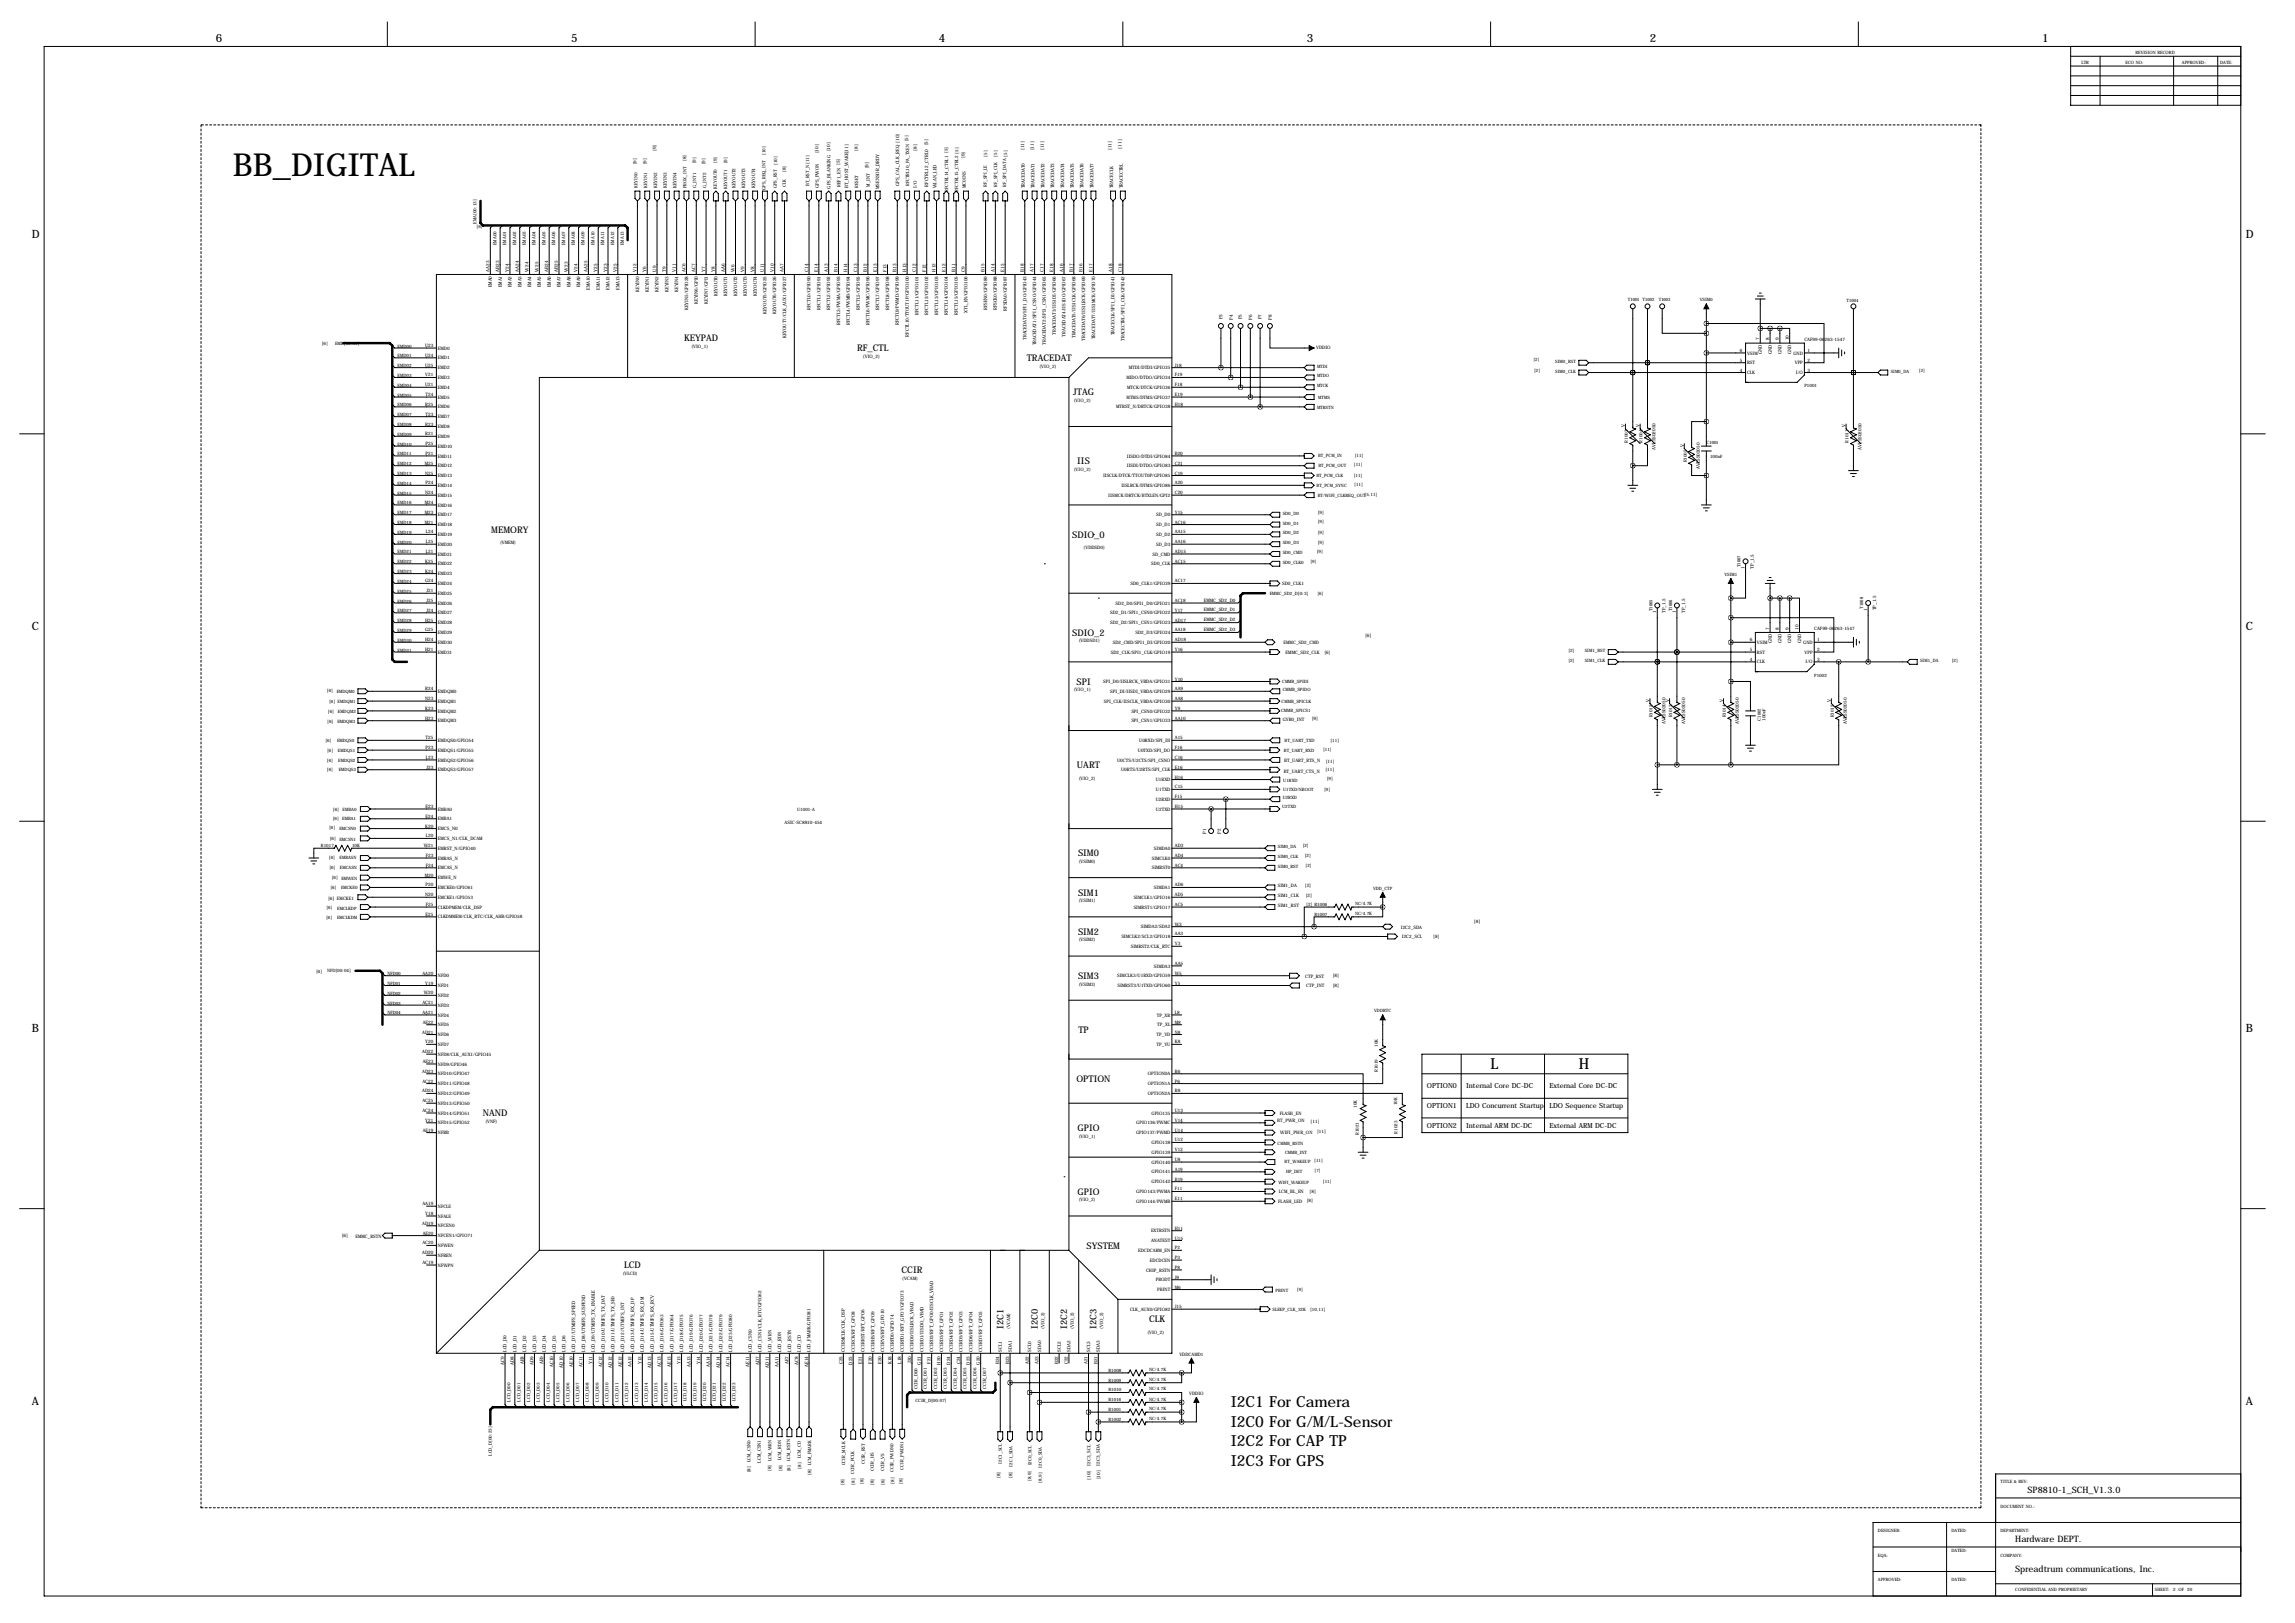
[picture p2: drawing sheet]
<svg xmlns="http://www.w3.org/2000/svg" width="1189mm" height="841mm" viewBox="0 0 1189 841" stroke-linecap="round" stroke-linejoin="round" font-family="sans-serif">
<defs><g id="words">
<text font-size="16.5" x="121" y="91">BB_DIGITAL</text>
<g font-size="7.9">
<text x="772" y="554">L</text>
<text x="818" y="554">H</text>
<text x="638" y="729">I2C1 For Camera</text>
<text x="638" y="739">I2C0 For G/M/L-Sensor</text>
<text x="638" y="749">I2C2 For CAP TP</text>
<text x="638" y="759">I2C3 For GPS</text>
</g>
<g font-size="5.9">
<text x="112" y="22">6</text>
<text x="296" y="22">5</text>
<text x="486" y="22">4</text>
<text x="677" y="22">3</text>
<text x="855" y="22">2</text>
<text x="1058" y="22">1</text>
<text x="17" y="123">D</text>
<text x="1163" y="123">D</text>
<text x="17" y="326">C</text>
<text x="1163" y="326">C</text>
<text x="17" y="535">B</text>
<text x="1163" y="535">B</text>
<text x="17" y="728">A</text>
<text x="1163" y="728">A</text>
</g>
<g font-size="4.7">
<text x="354" y="177">KEYPAD</text>
<text x="444" y="182">RF_CTL</text>
<text x="532" y="187">TRACEDAT</text>
<text x="556" y="205">JTAG</text>
<text x="558" y="240">IIS</text>
<text x="255" y="276">MEMORY</text>
<text x="555" y="278">SDIO_0</text>
<text x="555" y="329">SDIO_2</text>
<text x="558" y="355">SPI</text>
<text x="558" y="398">UART</text>
<text x="558" y="444">SIM0</text>
<text x="558" y="464">SIM1</text>
<text x="558" y="484">SIM2</text>
<text x="558" y="507">SIM3</text>
<text x="559" y="535">TP</text>
<text x="558" y="560">OPTION</text>
<text x="250" y="578">NAND</text>
<text x="558" y="586">GPIO</text>
<text x="558" y="619">GPIO</text>
<text x="563" y="647">SYSTEM</text>
<text x="323" y="657">LCD</text>
<text x="467" y="659">CCIR</text>
<text x="520" y="688" transform="rotate(-90 520 688)">I2C1</text>
<text x="538" y="688" transform="rotate(-90 538 688)">I2C0</text>
<text x="553" y="688" transform="rotate(-90 553 688)">I2C2</text>
<text x="568" y="688" transform="rotate(-90 568 688)">I2C3</text>
<text x="595" y="685">CLK</text>
</g>
<g font-size="4.6">
<text x="1050" y="773">SP8810-1_SCH_V1.3.0</text>
<text x="1044" y="799">Hardware DEPT.</text>
<text x="1044" y="814">Spreadtrum communications, Inc.</text>
</g>
<g font-size="3.6">
<text x="739" y="564">OPTION0</text>
<text x="759" y="564">Internal Core DC-DC</text>
<text x="803" y="564">External Core DC-DC</text>
<text x="739" y="574">OPTION1</text>
<text x="759" y="574">LDO Concurrent Startup</text>
<text x="803" y="574">LDO Sequence Startup</text>
<text x="739" y="584">OPTION2</text>
<text x="759" y="584">Internal ARM DC-DC</text>
<text x="803" y="584">External ARM DC-DC</text>
</g>
<g font-size="2.4">
<text x="481" y="75" transform="rotate(-90 481 75)">[5]</text>
<text x="530" y="78" transform="rotate(-90 530 78)">[11]</text>
<text x="536" y="78" transform="rotate(-90 536 78)">[11]</text>
<text x="541" y="78" transform="rotate(-90 541 78)">[11]</text>
<text x="576" y="78" transform="rotate(-90 576 78)">[11]</text>
<text x="581" y="77" transform="rotate(-90 581 77)">[11]</text>
<text x="340" y="78" transform="rotate(-90 340 78)">[9]</text>
<text x="424" y="79" transform="rotate(-90 424 79)">[10]</text>
<text x="430" y="78" transform="rotate(-90 430 78)">[10]</text>
<text x="475" y="78" transform="rotate(-90 475 78)">[8]</text>
<text x="500" y="82" transform="rotate(-90 500 82)">[9]</text>
<text x="450" y="87" transform="rotate(-90 450 87)">[9]</text>
<text x="340" y="97" transform="rotate(-90 340 97)">KEYIN2</text>
<text x="345" y="97" transform="rotate(-90 345 97)">KEYIN3</text>
<text x="351" y="97" transform="rotate(-90 351 97)">KEYIN4</text>
<text x="381" y="97" transform="rotate(-90 381 97)">KEYOUT2</text>
<text x="386" y="97" transform="rotate(-90 386 97)">KEYOUT3</text>
<text x="391" y="97" transform="rotate(-90 391 97)">KEYOUT4</text>
<text x="424" y="97" transform="rotate(-90 424 97)">GPS_PWON</text>
<text x="430" y="98" transform="rotate(-90 430 98)">GPS_BLANKING</text>
<text x="435" y="97" transform="rotate(-90 435 97)">REF1_EN [5]</text>
<text x="439" y="97" transform="rotate(-90 439 97)">BT_HOST_WAKE[11]</text>
<text x="451" y="97" transform="rotate(-90 451 97)">M_INT</text>
<text x="455" y="98" transform="rotate(-90 455 98)">MSENSOR_DRDY</text>
<text x="466" y="96" transform="rotate(-90 466 96)">GPS_CAL_CLK_REQ [10]</text>
<text x="475" y="97" transform="rotate(-90 475 97)">I/O</text>
<text x="481" y="97" transform="rotate(-90 481 97)">RFCTRL12_CTRL0</text>
<text x="485" y="97" transform="rotate(-90 485 97)">WLAN_LED</text>
<text x="500" y="97" transform="rotate(-90 500 97)">MC0INS</text>
<text x="531" y="97" transform="rotate(-90 531 97)">TRACEDAT0</text>
<text x="536" y="97" transform="rotate(-90 536 97)">TRACEDAT1</text>
<text x="541" y="97" transform="rotate(-90 541 97)">TRACEDAT2</text>
<text x="546" y="97" transform="rotate(-90 546 97)">TRACEDAT3</text>
<text x="551" y="97" transform="rotate(-90 551 97)">TRACEDAT4</text>
<text x="556" y="97" transform="rotate(-90 556 97)">TRACEDAT5</text>
<text x="561" y="97" transform="rotate(-90 561 97)">TRACEDAT6</text>
<text x="566" y="97" transform="rotate(-90 566 97)">TRACEDAT7</text>
<text x="577" y="97" transform="rotate(-90 577 97)">TRACECLK</text>
<text x="582" y="97" transform="rotate(-90 582 97)">TRACECTRL</text>
<text x="253" y="141" transform="rotate(-90 253 141)">AA23</text>
<text x="259" y="141" transform="rotate(-90 259 141)">AB23</text>
<text x="264" y="141" transform="rotate(-90 264 141)">Y24</text>
<text x="269" y="141" transform="rotate(-90 269 141)">AA24</text>
<text x="274" y="141" transform="rotate(-90 274 141)">W24</text>
<text x="279" y="141" transform="rotate(-90 279 141)">W25</text>
<text x="284" y="141" transform="rotate(-90 284 141)">AB24</text>
<text x="289" y="141" transform="rotate(-90 289 141)">AB25</text>
<text x="294" y="141" transform="rotate(-90 294 141)">W23</text>
<text x="299" y="141" transform="rotate(-90 299 141)">V24</text>
<text x="304" y="141" transform="rotate(-90 304 141)">AA25</text>
<text x="309" y="141" transform="rotate(-90 309 141)">Y25</text>
<text x="314" y="141" transform="rotate(-90 314 141)">Y23</text>
<text x="320" y="141" transform="rotate(-90 320 141)">V25</text>
<text x="330" y="141" transform="rotate(-90 330 141)">V12</text>
<text x="335" y="141" transform="rotate(-90 335 141)">Y6</text>
<text x="340" y="141" transform="rotate(-90 340 141)">U9</text>
<text x="345" y="141" transform="rotate(-90 345 141)">T9</text>
<text x="350" y="141" transform="rotate(-90 350 141)">V11</text>
<text x="355" y="141" transform="rotate(-90 355 141)">AC6</text>
<text x="360" y="141" transform="rotate(-90 360 141)">AC7</text>
<text x="365" y="141" transform="rotate(-90 365 141)">Y7</text>
<text x="370" y="141" transform="rotate(-90 370 141)">Y8</text>
<text x="375" y="141" transform="rotate(-90 375 141)">AA6</text>
<text x="380" y="141" transform="rotate(-90 380 141)">W6</text>
<text x="386" y="141" transform="rotate(-90 386 141)">V9</text>
<text x="391" y="141" transform="rotate(-90 391 141)">V8</text>
<text x="396" y="141" transform="rotate(-90 396 141)">U11</text>
<text x="401" y="141" transform="rotate(-90 401 141)">V10</text>
<text x="406" y="141" transform="rotate(-90 406 141)">AA7</text>
<text x="419" y="141" transform="rotate(-90 419 141)">C14</text>
<text x="424" y="141" transform="rotate(-90 424 141)">E14</text>
<text x="429" y="141" transform="rotate(-90 429 141)">A13</text>
<text x="434" y="141" transform="rotate(-90 434 141)">B14</text>
<text x="439" y="141" transform="rotate(-90 439 141)">H14</text>
<text x="444" y="141" transform="rotate(-90 444 141)">C13</text>
<text x="449" y="141" transform="rotate(-90 449 141)">B12</text>
<text x="454" y="141" transform="rotate(-90 454 141)">E13</text>
<text x="459" y="141" transform="rotate(-90 459 141)">F13</text>
<text x="464" y="141" transform="rotate(-90 464 141)">B13</text>
<text x="469" y="141" transform="rotate(-90 469 141)">H13</text>
<text x="474" y="141" transform="rotate(-90 474 141)">C12</text>
<text x="480" y="141" transform="rotate(-90 480 141)">F12</text>
<text x="485" y="141" transform="rotate(-90 485 141)">H12</text>
<text x="490" y="141" transform="rotate(-90 490 141)">E12</text>
<text x="495" y="141" transform="rotate(-90 495 141)">B11</text>
<text x="500" y="141" transform="rotate(-90 500 141)">C9</text>
<text x="510" y="141" transform="rotate(-90 510 141)">B15</text>
<text x="515" y="141" transform="rotate(-90 515 141)">A14</text>
<text x="520" y="141" transform="rotate(-90 520 141)">E15</text>
<text x="530" y="141" transform="rotate(-90 530 141)">B18</text>
<text x="535" y="141" transform="rotate(-90 535 141)">A17</text>
<text x="541" y="141" transform="rotate(-90 541 141)">C17</text>
<text x="546" y="141" transform="rotate(-90 546 141)">E18</text>
<text x="551" y="141" transform="rotate(-90 551 141)">A16</text>
<text x="556" y="141" transform="rotate(-90 556 141)">B17</text>
<text x="561" y="141" transform="rotate(-90 561 141)">B16</text>
<text x="566" y="141" transform="rotate(-90 566 141)">E17</text>
<text x="576" y="141" transform="rotate(-90 576 141)">A18</text>
<text x="581" y="141" transform="rotate(-90 581 141)">C18</text>
<text x="255" y="149" transform="rotate(-90 255 149)">EMA0</text>
<text x="260" y="149" transform="rotate(-90 260 149)">EMA1</text>
<text x="265" y="149" transform="rotate(-90 265 149)">EMA2</text>
<text x="270" y="149" transform="rotate(-90 270 149)">EMA3</text>
<text x="275" y="149" transform="rotate(-90 275 149)">EMA4</text>
<text x="280" y="149" transform="rotate(-90 280 149)">EMA5</text>
<text x="285" y="149" transform="rotate(-90 285 149)">EMA6</text>
<text x="290" y="149" transform="rotate(-90 290 149)">EMA7</text>
<text x="295" y="149" transform="rotate(-90 295 149)">EMA8</text>
<text x="301" y="149" transform="rotate(-90 301 149)">EMA9</text>
<text x="306" y="150" transform="rotate(-90 306 150)">EMA10</text>
<text x="311" y="150" transform="rotate(-90 311 150)">EMA11</text>
<text x="316" y="150" transform="rotate(-90 316 150)">EMA12</text>
<text x="321" y="150" transform="rotate(-90 321 150)">EMA13</text>
<text x="331" y="151" transform="rotate(-90 331 151)">KEYIN0</text>
<text x="336" y="151" transform="rotate(-90 336 151)">KEYIN1</text>
<text x="341" y="151" transform="rotate(-90 341 151)">KEYIN2</text>
<text x="346" y="151" transform="rotate(-90 346 151)">KEYIN3</text>
<text x="351" y="151" transform="rotate(-90 351 151)">KEYIN4</text>
<text x="372" y="153" transform="rotate(-90 372 153)">KEYOUT0</text>
<text x="377" y="153" transform="rotate(-90 377 153)">KEYOUT1</text>
<text x="382" y="153" transform="rotate(-90 382 153)">KEYOUT2</text>
<text x="387" y="153" transform="rotate(-90 387 153)">KEYOUT3</text>
<text x="392" y="153" transform="rotate(-90 392 153)">KEYOUT4</text>
<text x="356" y="161" transform="rotate(-90 356 161)">KEYIN5/GPIO28</text>
<text x="362" y="157" transform="rotate(-90 362 157)">KEYIN6/GPI0</text>
<text x="367" y="157" transform="rotate(-90 367 157)">KEYIN7/GPI1</text>
<text x="420" y="160" transform="rotate(-90 420 160)">RFCTL0/GPIO90</text>
<text x="425" y="160" transform="rotate(-90 425 160)">RFCTL1/GPIO91</text>
<text x="430" y="160" transform="rotate(-90 430 160)">RFCTL2/GPIO92</text>
<text x="445" y="160" transform="rotate(-90 445 160)">RFCTL5/GPIO95</text>
<text x="455" y="160" transform="rotate(-90 455 160)">RFCTL7/GPIO97</text>
<text x="461" y="160" transform="rotate(-90 461 160)">RFCTL8/GPIO98</text>
<text x="511" y="161" transform="rotate(-90 511 161)">RFSEN0/GPIO89</text>
<text x="516" y="161" transform="rotate(-90 516 161)">RFSCK0/GPIO88</text>
<text x="522" y="161" transform="rotate(-90 522 161)">RFSDA0/GPIO87</text>
<text x="397" y="163" transform="rotate(-90 397 163)">KEYOUT5/GPIO25</text>
<text x="402" y="163" transform="rotate(-90 402 163)">KEYOUT6/GPIO26</text>
<text x="476" y="163" transform="rotate(-90 476 163)">RFCTL11/GPIO101</text>
<text x="481" y="163" transform="rotate(-90 481 163)">RFCTL12/GPIO102</text>
<text x="486" y="163" transform="rotate(-90 486 163)">RFCTL13/GPIO103</text>
<text x="491" y="163" transform="rotate(-90 491 163)">RFCTL14/GPIO104</text>
<text x="496" y="163" transform="rotate(-90 496 163)">RFCTL15/GPIO105</text>
<text x="501" y="162" transform="rotate(-90 501 162)">XTL_EN/GPIO106</text>
<text x="633" y="165" transform="rotate(-90 633 165)">P3</text>
<text x="639" y="166" transform="rotate(-90 639 166)">P4</text>
<text x="643" y="165" transform="rotate(-90 643 165)">P5</text>
<text x="649" y="166" transform="rotate(-90 649 166)">P6</text>
<text x="654" y="165" transform="rotate(-90 654 165)">P7</text>
<text x="659" y="166" transform="rotate(-90 659 166)">P8</text>
<text x="435" y="168" transform="rotate(-90 435 168)">RFCTL3/PWMA/GPIO93</text>
<text x="440" y="168" transform="rotate(-90 440 168)">RFCTL4/PWMB/GPIO94</text>
<text x="450" y="168" transform="rotate(-90 450 168)">RFCTL6/PWMC/GPIO96</text>
<text x="466" y="168" transform="rotate(-90 466 168)">RFCTL9/PWMD/GPIO99</text>
<text x="547" y="173" transform="rotate(-90 547 173)">TRACEDAT3/IIS1DI/GPIO66</text>
<text x="577" y="174" transform="rotate(-90 577 174)">TRACECLK/SPI1_DI/GPIO41</text>
<text x="220" y="180">U23</text>
<text x="407" y="175" transform="rotate(-90 407 175)">KEYOUT7/CLK_AUX1/GPIO27</text>
<text x="471" y="174" transform="rotate(-90 471 174)">RFCTL10/TTOUT1P/GPIO100</text>
<text x="532" y="176" transform="rotate(-90 532 176)">TRACEDAT0/SPI1_DO/GPIO43</text>
<text x="537" y="179" transform="rotate(-90 537 179)">TRACEDAT1/SPI1_CSNO/GPIO44</text>
<text x="542" y="179" transform="rotate(-90 542 179)">TRACEDAT2/SPI1_CSN1/GPIO65</text>
<text x="552" y="174" transform="rotate(-90 552 174)">TRACEDAT4/IIS1DO/GPIO67</text>
<text x="557" y="175" transform="rotate(-90 557 175)">TRACEDAT5/IIS1CLK/GPIO68</text>
<text x="562" y="177" transform="rotate(-90 562 177)">TRACEDAT6/IIS1LRCK/GPIO69</text>
<text x="567" y="176" transform="rotate(-90 567 176)">TRACEDAT7/IIS1MCK/GPIO70</text>
<text x="582" y="177" transform="rotate(-90 582 177)">TRACECTRL/SPI1_CLK/GPIO42</text>
<text x="911" y="176" transform="rotate(-90 911 176)">7</text>
<text x="916" y="176" transform="rotate(-90 916 176)">8</text>
<text x="922" y="176" transform="rotate(-90 922 176)">9</text>
<text x="927" y="176" transform="rotate(-90 927 176)">10</text>
<text x="935" y="177">CAF99-06263-1547</text>
<text x="220" y="185">U24</text>
<text x="227" y="181">EMD0</text>
<text x="358" y="180">(VIO_1)</text>
<text x="447" y="185">(VIO_2)</text>
<text x="682" y="181">VDDIO</text>
<text x="901" y="182">6</text>
<text x="905" y="184">VSIM</text>
<text x="913" y="183" transform="rotate(-90 913 183)">GND</text>
<text x="918" y="183" transform="rotate(-90 918 183)">GND</text>
<text x="923" y="183" transform="rotate(-90 923 183)">GND</text>
<text x="928" y="183" transform="rotate(-90 928 183)">GND</text>
<text x="929" y="184">GND</text>
<text x="936" y="182">1</text>
<text x="220" y="190">U25</text>
<text x="227" y="186">EMD1</text>
<text x="227" y="191">EMD2</text>
<text x="538" y="190">(VIO_2)</text>
<text x="585" y="191">MTDI/DTDI/GPIO35</text>
<text x="609" y="190">J18</text>
<text x="901" y="187">5</text>
<text x="905" y="189">RST</text>
<text x="930" y="189">VPP</text>
<text x="936" y="187">2</text>
<text x="220" y="195">V21</text>
<text x="227" y="196">EMD3</text>
<text x="583" y="196">MIDO/DTDO/GPIO34</text>
<text x="609" y="195">F19</text>
<text x="901" y="192">4</text>
<text x="905" y="194">CLK</text>
<text x="930" y="194">I/O</text>
<text x="936" y="192">3</text>
<text x="220" y="200">U21</text>
<text x="227" y="201">EMD4</text>
<text x="584" y="201">MTCK/DTCK/GPIO36</text>
<text x="609" y="200">F18</text>
<text x="220" y="205">T24</text>
<text x="227" y="207">EMD5</text>
<text x="556" y="208">(VIO_2)</text>
<text x="584" y="207">MTMS/DTMS/GPIO37</text>
<text x="609" y="205">E19</text>
<text x="220" y="210">R25</text>
<text x="220" y="215">T23</text>
<text x="227" y="212">EMD6</text>
<text x="578" y="212">MTRST_N/DRTCK/GPIO38</text>
<text x="609" y="210">H18</text>
<text x="220" y="220">R23</text>
<text x="227" y="222">EMD8</text>
<text x="227" y="217">EMD7</text>
<text x="842" y="221" transform="rotate(-90 842 221)">V</text>
<text x="849" y="221" transform="rotate(-90 849 221)">V</text>
<text x="956" y="221" transform="rotate(-90 956 221)">V</text>
<text x="220" y="225">R21</text>
<text x="227" y="227">EMD9</text>
<text x="220" y="231">P25</text>
<text x="227" y="232">EMD10</text>
<text x="858" y="233" transform="rotate(-90 858 233)">AVL5S02050</text>
<text x="872" y="231" transform="rotate(-90 872 231)">V</text>
<text x="964" y="233" transform="rotate(-90 964 233)">AVL5S02050</text>
<text x="220" y="236">P21</text>
<text x="227" y="237">EMD11</text>
<text x="584" y="237">IISDO/DTDI/GPIO84</text>
<text x="609" y="236">B20</text>
<text x="220" y="241">M25</text>
<text x="220" y="246">N25</text>
<text x="227" y="242">EMD12</text>
<text x="556" y="244">(VIO_2)</text>
<text x="584" y="242">IISDI/DTDO/GPIO83</text>
<text x="609" y="241">C21</text>
<text x="609" y="246">C19</text>
<text x="881" y="243" transform="rotate(-90 881 243)">AVL5S02050</text>
<text x="220" y="251">P24</text>
<text x="227" y="247">EMD13</text>
<text x="571" y="247">IISCLK/DTCK/TTOUT0P/GPIO85</text>
<text x="609" y="251">A20</text>
<text x="220" y="256">N24</text>
<text x="227" y="257">EMD15</text>
<text x="227" y="252">EMD14</text>
<text x="574" y="257">IISMCK/DRTCK/BTXLEN/GPI2</text>
<text x="581" y="252">IISLRCK/DTMS/GPIO86</text>
<text x="609" y="256">C20</text>
<text x="220" y="261">M24</text>
<text x="227" y="262">EMD16</text>
<text x="220" y="266">M23</text>
<text x="227" y="267">EMD17</text>
<text x="599" y="267">SD_D0</text>
<text x="609" y="266">Y15</text>
<text x="220" y="271">M21</text>
<text x="227" y="273">EMD18</text>
<text x="599" y="273">SD_D1</text>
<text x="609" y="271">AC16</text>
<text x="221" y="276">L24</text>
<text x="221" y="281">L25</text>
<text x="227" y="278">EMD19</text>
<text x="259" y="282">(VMEM)</text>
<text x="599" y="278">SD_D2</text>
<text x="609" y="276">AA15</text>
<text x="609" y="281">AA16</text>
<text x="221" y="286">L21</text>
<text x="227" y="288">EMD21</text>
<text x="227" y="283">EMD20</text>
<text x="561" y="284">(VDDSD0)</text>
<text x="597" y="288">SD_CMD</text>
<text x="599" y="283">SD_D3</text>
<text x="609" y="286">AD15</text>
<text x="220" y="292">K25</text>
<text x="227" y="293">EMD22</text>
<text x="596" y="293">SD0_CLK</text>
<text x="609" y="292">AC15</text>
<text x="220" y="297">K24</text>
<text x="227" y="298">EMD23</text>
<text x="904" y="295" transform="rotate(-90 904 295)">1</text>
<text x="908" y="295" transform="rotate(-90 908 295)">TP_1.5</text>
<text x="220" y="302">G24</text>
<text x="227" y="303">EMD24</text>
<text x="586" y="303">SD0_CLK1/GPIO39</text>
<text x="609" y="302">AC17</text>
<text x="664" y="303">SD0_CLK1</text>
<text x="221" y="307">J21</text>
<text x="221" y="312">J25</text>
<text x="227" y="308">EMD25</text>
<text x="609" y="312">AC18</text>
<text x="624" y="312">EMMC_SD2_D0</text>
<text x="221" y="317">J24</text>
<text x="227" y="313">EMD26</text>
<text x="578" y="313">SD2_D0/SPI1_D0/GPIO21</text>
<text x="609" y="317">Y17</text>
<text x="624" y="317">EMMC_SD2_D1</text>
<text x="858" y="318" transform="rotate(-90 858 318)">1</text>
<text x="863" y="317" transform="rotate(-90 863 317)">TP_1.5</text>
<text x="868" y="318" transform="rotate(-90 868 318)">1</text>
<text x="873" y="317" transform="rotate(-90 873 317)">TP_1.5</text>
<text x="967" y="317" transform="rotate(-90 967 317)">1</text>
<text x="972" y="316" transform="rotate(-90 972 316)">TP_1.5</text>
<text x="220" y="322">H25</text>
<text x="227" y="323">EMD28</text>
<text x="227" y="318">EMD27</text>
<text x="575" y="318">SD2_D1/SPI1_CSN0/GPIO22</text>
<text x="575" y="323">SD2_D2/SPI1_CSN1/GPIO23</text>
<text x="609" y="322">AD17</text>
<text x="624" y="322">EMMC_SD2_D2</text>
<text x="220" y="327">G25</text>
<text x="227" y="328">EMD29</text>
<text x="588" y="328">SD2_D3/GPIO24</text>
<text x="609" y="327">AA18</text>
<text x="624" y="327">EMMC_SD2_D3</text>
<text x="707" y="330">[6]</text>
<text x="916" y="326" transform="rotate(-90 916 326)">7</text>
<text x="922" y="326" transform="rotate(-90 922 326)">8</text>
<text x="927" y="326" transform="rotate(-90 927 326)">9</text>
<text x="932" y="326" transform="rotate(-90 932 326)">10</text>
<text x="940" y="327">CAF99-06263-1547</text>
<text x="220" y="332">H24</text>
<text x="227" y="334">EMD30</text>
<text x="559" y="333">(VDDSD1)</text>
<text x="576" y="334">SD2_CMD/SPI1_DI/GPIO20</text>
<text x="609" y="332">AD18</text>
<text x="665" y="333">EMMC_SD2_CMD</text>
<text x="906" y="332">6</text>
<text x="910" y="334">VSIM</text>
<text x="918" y="333" transform="rotate(-90 918 333)">GND</text>
<text x="923" y="333" transform="rotate(-90 923 333)">GND</text>
<text x="928" y="333" transform="rotate(-90 928 333)">GND</text>
<text x="933" y="333" transform="rotate(-90 933 333)">GND</text>
<text x="934" y="334">GND</text>
<text x="941" y="332">1</text>
<text x="220" y="337">H21</text>
<text x="227" y="339">EMD31</text>
<text x="575" y="339">SD2_CLK/SPI1_CLK/GPIO19</text>
<text x="609" y="337">Y16</text>
<text x="666" y="339">EMMC_SD2_CLK</text>
<text x="686" y="339">[6]</text>
<text x="906" y="337">5</text>
<text x="910" y="339">RST</text>
<text x="935" y="339">VPP</text>
<text x="941" y="337">2</text>
<text x="906" y="342">4</text>
<text x="910" y="344">CLK</text>
<text x="935" y="344">I/O</text>
<text x="941" y="342">3</text>
<text x="572" y="354">SPI_D0/IISLRCK_VBDA/GPIO31</text>
<text x="609" y="352">Y10</text>
<text x="220" y="358">R24</text>
<text x="227" y="359">EMDQM0</text>
<text x="556" y="358">(VIO_1)</text>
<text x="575" y="359">SPI_DI/IISDI_VBDA/GPIO29</text>
<text x="609" y="358">AA9</text>
<text x="220" y="363">N23</text>
<text x="227" y="364">EMDQM1</text>
<text x="572" y="364">SPI_CLK/IISCLK_VBDA/GPIO30</text>
<text x="609" y="363">AA8</text>
<text x="854" y="363" transform="rotate(-90 854 363)">V</text>
<text x="865" y="363" transform="rotate(-90 865 363)">V</text>
<text x="893" y="363" transform="rotate(-90 893 363)">V</text>
<text x="948" y="363" transform="rotate(-90 948 363)">V</text>
<text x="220" y="368">K23</text>
<text x="227" y="369">EMDQM2</text>
<text x="586" y="369">SPI_CSN0/GPIO32</text>
<text x="609" y="368">Y9</text>
<text x="220" y="373">H23</text>
<text x="227" y="374">EMDQM3</text>
<text x="586" y="374">SPI_CSN1/GPIO33</text>
<text x="609" y="373">AA10</text>
<text x="664" y="373">GYR0_INT</text>
<text x="679" y="373">[9]</text>
<text x="863" y="375" transform="rotate(-90 863 375)">AVL5S02050</text>
<text x="873" y="375" transform="rotate(-90 873 375)">AVL5S02050</text>
<text x="901" y="375" transform="rotate(-90 901 375)">AVL5S02050</text>
<text x="957" y="375" transform="rotate(-90 957 375)">AVL5S02050</text>
<text x="220" y="383">T25</text>
<text x="609" y="383">A15</text>
<text x="220" y="388">P23</text>
<text x="227" y="389">EMDQS1/GPIO55</text>
<text x="227" y="384">EMDQS0/GPIO54</text>
<text x="589" y="389">U0TXD/SPI_DO</text>
<text x="590" y="384">U0RXD/SPI_DI</text>
<text x="609" y="388">F16</text>
<text x="221" y="393">L23</text>
<text x="227" y="394">EMDQS2/GPIO56</text>
<text x="579" y="394">U0CTS/U2CTS/SPI_CSNO</text>
<text x="609" y="393">C16</text>
<text x="665" y="395">BT_UART_RTS_N</text>
<text x="687" y="395">[11]</text>
<text x="221" y="398">J23</text>
<text x="227" y="400">EMDQS3/GPIO57</text>
<text x="581" y="400">U0RTS/U2RTS/SPI_CLK</text>
<text x="609" y="398">E16</text>
<text x="665" y="400">BT_UART_CTS_N</text>
<text x="687" y="400">[11]</text>
<text x="559" y="404">(VIO_2)</text>
<text x="599" y="405">U1RXD</text>
<text x="609" y="403">H16</text>
<text x="599" y="410">U1TXD</text>
<text x="609" y="408">C15</text>
<text x="609" y="413">F15</text>
<text x="220" y="419">E23</text>
<text x="227" y="420">EMBA0</text>
<text x="599" y="415">U2RXD</text>
<text x="599" y="420">U2TXD</text>
<text x="609" y="419">H15</text>
<text x="220" y="424">E24</text>
<text x="227" y="425">EMBA1</text>
<text x="220" y="429">K20</text>
<text x="227" y="430">EMCS_N0</text>
<text x="406" y="427">ASIC-SC8810-454</text>
<text x="625" y="432" transform="rotate(-90 625 432)">P1</text>
<text x="632" y="432" transform="rotate(-90 632 432)">P2</text>
<text x="221" y="434">L20</text>
<text x="227" y="435">EMCS_N1/CLK_DCAM</text>
<text x="220" y="439">W21</text>
<text x="221" y="444">F23</text>
<text x="227" y="440">EMRST_N/GPIO40</text>
<text x="598" y="440">SIMDA0</text>
<text x="609" y="444">AD4</text>
<text x="609" y="439">AD3</text>
<text x="221" y="449">F24</text>
<text x="227" y="445">EMRAS_N</text>
<text x="559" y="447">(VSIM0)</text>
<text x="597" y="445">SIMCLK0</text>
<text x="609" y="449">AC4</text>
<text x="220" y="454">M20</text>
<text x="227" y="450">EMCAS_N</text>
<text x="227" y="455">EMWE_N</text>
<text x="597" y="450">SIMRST0</text>
<text x="220" y="459">P20</text>
<text x="227" y="461">EMCKE0/GPIO61</text>
<text x="598" y="461">SIMDA1</text>
<text x="609" y="459">AD6</text>
<text x="662" y="460">SIM1_DA</text>
<text x="676" y="459">[2]</text>
<text x="170" y="466">[6] EMCKE1</text>
<text x="220" y="464">N20</text>
<text x="227" y="466">EMCKE1/GPIO53</text>
<text x="559" y="467">(VSIM1)</text>
<text x="587" y="466">SIMCLK1/GPIO16</text>
<text x="609" y="464">AD5</text>
<text x="662" y="465">SIM1_CLK</text>
<text x="676" y="465">[2]</text>
<text x="221" y="469">F25</text>
<text x="227" y="471">CLKDPMEM/CLK_DSP</text>
<text x="587" y="471">SIMRST1/GPIO17</text>
<text x="609" y="469">AC5</text>
<text x="662" y="470">SIM1_RST</text>
<text x="677" y="469">[2] R1006</text>
<text x="220" y="474">E25</text>
<text x="227" y="476">CLKDMMEM/CLK_RTC/CLK_AHB/GPIO58</text>
<text x="609" y="479">W3</text>
<text x="764" y="478">[8]</text>
<text x="581" y="486">SIMCLK2/SCL2/GPIO18</text>
<text x="591" y="481">SIMDA2/SDA2</text>
<text x="609" y="485">AA3</text>
<text x="726" y="481">I2C2_SDA</text>
<text x="742" y="486">[8]</text>
<text x="559" y="488">(VSIM2)</text>
<text x="586" y="491">SIMRST2/CLK_RTC</text>
<text x="609" y="490">Y3</text>
<text x="726" y="486">I2C2_SCL</text>
<text x="598" y="501">SIMDA3</text>
<text x="609" y="500">AA5</text>
<text x="219" y="505">AA20</text>
<text x="220" y="510">Y19</text>
<text x="227" y="506">NFD0</text>
<text x="579" y="506">SIMCLK3/U1RXD/GPIO59</text>
<text x="609" y="510">Y5</text>
<text x="609" y="505">W5</text>
<text x="676" y="507">CTP_RST</text>
<text x="690" y="506">[8]</text>
<text x="220" y="515">W20</text>
<text x="227" y="511">NFD1</text>
<text x="559" y="510">(VSIM3)</text>
<text x="579" y="511">SIMRST3/U1TXD/GPIO60</text>
<text x="677" y="511">CTP_INT</text>
<text x="690" y="511">[8]</text>
<text x="219" y="520">AC21</text>
<text x="227" y="516">NFD2</text>
<text x="227" y="521">NFD3</text>
<text x="219" y="525">AA21</text>
<text x="227" y="527">NFD4</text>
<text x="599" y="527">TP_XR</text>
<text x="609" y="525">L8</text>
<text x="219" y="530">AE22</text>
<text x="227" y="532">NFD5</text>
<text x="600" y="532">TP_XL</text>
<text x="609" y="530">M8</text>
<text x="219" y="535">AD21</text>
<text x="227" y="537">NFD6</text>
<text x="599" y="537">TP_YD</text>
<text x="609" y="535">N8</text>
<text x="219" y="546">AD22</text>
<text x="220" y="540">Y20</text>
<text x="227" y="542">NFD7</text>
<text x="599" y="542">TP_YU</text>
<text x="609" y="540">K8</text>
<text x="219" y="551">AE23</text>
<text x="227" y="547">NFD8/CLK_AUX1/GPIO45</text>
<text x="227" y="552">NFD9/GPIO46</text>
<text x="219" y="556">AD23</text>
<text x="227" y="557">NFD10/GPIO47</text>
<text x="595" y="557">OPTION0A</text>
<text x="609" y="556">R6</text>
<text x="219" y="561">AC22</text>
<text x="227" y="562">NFD11/GPIO48</text>
<text x="595" y="562">OPTION1A</text>
<text x="609" y="561">P6</text>
<text x="219" y="566">AD24</text>
<text x="227" y="567">NFD12/GPIO49</text>
<text x="595" y="567">OPTION2A</text>
<text x="609" y="566">R8</text>
<text x="219" y="571">AC25</text>
<text x="227" y="572">NFD13/GPIO50</text>
<text x="219" y="576">AC24</text>
<text x="220" y="581">Y21</text>
<text x="227" y="577">NFD14/GPIO51</text>
<text x="251" y="582">(VNF)</text>
<text x="597" y="577">GPIO135</text>
<text x="609" y="576">U13</text>
<text x="609" y="581">V14</text>
<text x="662" y="581">BT_PWR_ON</text>
<text x="663" y="578">FLASH_EN</text>
<text x="679" y="582">[11]</text>
<text x="219" y="586">AE19</text>
<text x="227" y="582">NFD15/GPIO52</text>
<text x="227" y="588">NFRB</text>
<text x="589" y="588">GPIO137/PWMD</text>
<text x="589" y="582">GPIO136/PWMC</text>
<text x="609" y="586">U14</text>
<text x="663" y="587">WIFI_PWR_ON</text>
<text x="682" y="587">[11]</text>
<text x="559" y="589">(VIO_1)</text>
<text x="597" y="593">GPIO138</text>
<text x="609" y="591">U12</text>
<text x="597" y="598">GPIO139</text>
<text x="609" y="596">V13</text>
<text x="597" y="603">GPIO140</text>
<text x="609" y="601">U8</text>
<text x="597" y="608">GPIO141</text>
<text x="609" y="606">A19</text>
<text x="609" y="612">B19</text>
<text x="589" y="618">GPIO143/PWMA</text>
<text x="597" y="613">GPIO142</text>
<text x="609" y="617">F11</text>
<text x="559" y="622">(VIO_2)</text>
<text x="589" y="623">GPIO144/PWMB</text>
<text x="609" y="622">E11</text>
<text x="662" y="623">FLASH_LED</text>
<text x="662" y="618">LCM_BL_EN</text>
<text x="677" y="623">[8]</text>
<text x="678" y="618">[8]</text>
<text x="219" y="624">AA19</text>
<text x="220" y="629">Y18</text>
<text x="227" y="626">NFCLE</text>
<text x="219" y="634">AD19</text>
<text x="227" y="636">NFCEN0</text>
<text x="227" y="631">NFALE</text>
<text x="177" y="641">[6]</text>
<text x="184" y="641">EMMC_RSTN</text>
<text x="219" y="640">AE20</text>
<text x="227" y="641">NFCEN1/GPIO71</text>
<text x="596" y="638">EXTRSTN</text>
<text x="609" y="637">H11</text>
<text x="219" y="645">AC20</text>
<text x="227" y="646">NFWEN</text>
<text x="596" y="643">ANATEST</text>
<text x="609" y="642">U15</text>
<text x="609" y="647">P2</text>
<text x="219" y="650">AD20</text>
<text x="227" y="651">NFREN</text>
<text x="590" y="648">EDCDCARM_EN</text>
<text x="596" y="654">EDCDCEN</text>
<text x="609" y="652">P3</text>
<text x="219" y="655">AC19</text>
<text x="227" y="656">NFWPN</text>
<text x="594" y="659">CHIP_RSTN</text>
<text x="609" y="657">P8</text>
<text x="323" y="660">(VLCD)</text>
<text x="467" y="663">(VCAM)</text>
<text x="599" y="664">PRODT</text>
<text x="609" y="662">J9</text>
<text x="600" y="669">PBINT</text>
<text x="609" y="667">M6</text>
<text x="609" y="678">J15</text>
<text x="585" y="679">CLK_AUX0/GPIO82</text>
<text x="523" y="688" transform="rotate(-90 523 688)">(VCAM)</text>
<text x="541" y="688" transform="rotate(-90 541 688)">(VIO_2)</text>
<text x="556" y="688" transform="rotate(-90 556 688)">(VIO_2)</text>
<text x="572" y="688" transform="rotate(-90 572 688)">(VIO_2)</text>
<text x="594" y="691">(VIO_2)</text>
<text x="262" y="700" transform="rotate(-90 262 700)">LCD_D0</text>
<text x="268" y="700" transform="rotate(-90 268 700)">LCD_D1</text>
<text x="273" y="700" transform="rotate(-90 273 700)">LCD_D2</text>
<text x="278" y="700" transform="rotate(-90 278 700)">LCD_D3</text>
<text x="283" y="700" transform="rotate(-90 283 700)">LCD_D4</text>
<text x="288" y="700" transform="rotate(-90 288 700)">LCD_D5</text>
<text x="293" y="700" transform="rotate(-90 293 700)">LCD_D6</text>
<text x="298" y="700" transform="rotate(-90 298 700)">LCD_D7/UTMIFS_SPEED</text>
<text x="303" y="700" transform="rotate(-90 303 700)">LCD_D8/UTMIFS_SUSPEND</text>
<text x="308" y="700" transform="rotate(-90 308 700)">LCD_D9/UTMIFS_TX_ENABLE</text>
<text x="313" y="700" transform="rotate(-90 313 700)">LCD_D10/UTMIFS_TX_DAT</text>
<text x="318" y="700" transform="rotate(-90 318 700)">LCD_D11/UTMIFS_TX_SE0</text>
<text x="323" y="700" transform="rotate(-90 323 700)">LCD_D12//UTMIFS_INT</text>
<text x="328" y="700" transform="rotate(-90 328 700)">LCD_D13/UTMIFS_RX_DP</text>
<text x="334" y="700" transform="rotate(-90 334 700)">LCD_D14/UTMIFS_RX_DM</text>
<text x="339" y="700" transform="rotate(-90 339 700)">LCD_D15/UTMIFS_RX_RCV</text>
<text x="344" y="700" transform="rotate(-90 344 700)">LCD_D16/GPIO63</text>
<text x="349" y="700" transform="rotate(-90 349 700)">LCD_D17/GPIO64</text>
<text x="354" y="700" transform="rotate(-90 354 700)">LCD_D18/GPIO75</text>
<text x="359" y="700" transform="rotate(-90 359 700)">LCD_D19/GPIO76</text>
<text x="364" y="700" transform="rotate(-90 364 700)">LCD_D20/GPIO77</text>
<text x="369" y="700" transform="rotate(-90 369 700)">LCD_D21/GPIO78</text>
<text x="374" y="700" transform="rotate(-90 374 700)">LCD_D22/GPIO79</text>
<text x="379" y="700" transform="rotate(-90 379 700)">LCD_D23/GPIO80</text>
<text x="389" y="700" transform="rotate(-90 389 700)">LCD_CSN0</text>
<text x="395" y="700" transform="rotate(-90 395 700)">LCD_CSN1/CLK_RTC/GPIO62</text>
<text x="400" y="700" transform="rotate(-90 400 700)">LCD_WRN</text>
<text x="405" y="700" transform="rotate(-90 405 700)">LCD_RDN</text>
<text x="410" y="700" transform="rotate(-90 410 700)">LCD_RSTN</text>
<text x="415" y="700" transform="rotate(-90 415 700)">LCD_CD</text>
<text x="420" y="700" transform="rotate(-90 420 700)">LCD_FMARK/GPIO81</text>
<text x="438" y="700" transform="rotate(-90 438 700)">CCIRMCLK/CLK_DSP</text>
<text x="443" y="700" transform="rotate(-90 443 700)">CCIRCK/RFT_GPO8</text>
<text x="448" y="700" transform="rotate(-90 448 700)">CCIRRST/RFT_GPO6</text>
<text x="453" y="700" transform="rotate(-90 453 700)">CCIRHS/RFT_GPO9</text>
<text x="458" y="700" transform="rotate(-90 458 700)">CCIRVS/RFT_GPO10</text>
<text x="463" y="700" transform="rotate(-90 463 700)">CCIRPD0/GPIO74</text>
<text x="468" y="700" transform="rotate(-90 468 700)">CCIRPD1/RFT_GPO7/GPIO73</text>
<text x="473" y="700" transform="rotate(-90 473 700)">CCIRD0/IISLRCK_VBAD</text>
<text x="478" y="700" transform="rotate(-90 478 700)">CCIRD1/IISDO_VBAD</text>
<text x="483" y="700" transform="rotate(-90 483 700)">CCIRD2/RFT_GPO0/IISCLK_VBAD</text>
<text x="489" y="700" transform="rotate(-90 489 700)">CCIRD3/RFT_GPO1</text>
<text x="494" y="700" transform="rotate(-90 494 700)">CCIRD4/RFT_GPO2</text>
<text x="499" y="700" transform="rotate(-90 499 700)">CCIRD5/RFT_GPO3</text>
<text x="504" y="700" transform="rotate(-90 504 700)">CCIRD6/RFT_GPO4</text>
<text x="509" y="700" transform="rotate(-90 509 700)">CCIRD7/RFT_GPO5</text>
<text x="519" y="700" transform="rotate(-90 519 700)">SCL1</text>
<text x="524" y="700" transform="rotate(-90 524 700)">SDA1</text>
<text x="534" y="700" transform="rotate(-90 534 700)">SCL0</text>
<text x="539" y="700" transform="rotate(-90 539 700)">SDA0</text>
<text x="549" y="700" transform="rotate(-90 549 700)">SCL2</text>
<text x="555" y="700" transform="rotate(-90 555 700)">SDA2</text>
<text x="565" y="700" transform="rotate(-90 565 700)">SCL3</text>
<text x="570" y="700" transform="rotate(-90 570 700)">SDA3</text>
<text x="261" y="707" transform="rotate(-90 261 707)">AC9</text>
<text x="266" y="707" transform="rotate(-90 266 707)">AD8</text>
<text x="271" y="707" transform="rotate(-90 271 707)">AE8</text>
<text x="276" y="707" transform="rotate(-90 276 707)">AD9</text>
<text x="281" y="707" transform="rotate(-90 281 707)">AE9</text>
<text x="307" y="707" transform="rotate(-90 307 707)">Y11</text>
<text x="332" y="707" transform="rotate(-90 332 707)">Y12</text>
<text x="353" y="707" transform="rotate(-90 353 707)">Y13</text>
<text x="363" y="707" transform="rotate(-90 363 707)">Y14</text>
<text x="393" y="707" transform="rotate(-90 393 707)">AD7</text>
<text x="408" y="707" transform="rotate(-90 408 707)">AE7</text>
<text x="414" y="707" transform="rotate(-90 414 707)">AC8</text>
<text x="436" y="707" transform="rotate(-90 436 707)">C25</text>
<text x="441" y="707" transform="rotate(-90 441 707)">D25</text>
<text x="447" y="707" transform="rotate(-90 447 707)">E21</text>
<text x="452" y="706" transform="rotate(-90 452 706)">F20</text>
<text x="457" y="707" transform="rotate(-90 457 707)">E20</text>
<text x="462" y="707" transform="rotate(-90 462 707)">K18</text>
<text x="467" y="706" transform="rotate(-90 467 706)">L18</text>
<text x="472" y="706" transform="rotate(-90 472 706)">J20</text>
<text x="477" y="707" transform="rotate(-90 477 707)">G21</text>
<text x="482" y="706" transform="rotate(-90 482 706)">F21</text>
<text x="487" y="707" transform="rotate(-90 487 707)">H20</text>
<text x="492" y="707" transform="rotate(-90 492 707)">D24</text>
<text x="497" y="707" transform="rotate(-90 497 707)">C24</text>
<text x="502" y="707" transform="rotate(-90 502 707)">D23</text>
<text x="507" y="707" transform="rotate(-90 507 707)">G20</text>
<text x="518" y="707" transform="rotate(-90 518 707)">B24</text>
<text x="523" y="707" transform="rotate(-90 523 707)">B23</text>
<text x="533" y="707" transform="rotate(-90 533 707)">A22</text>
<text x="538" y="707" transform="rotate(-90 538 707)">A23</text>
<text x="548" y="707" transform="rotate(-90 548 707)">B22</text>
<text x="553" y="707" transform="rotate(-90 553 707)">C22</text>
<text x="563" y="707" transform="rotate(-90 563 707)">A21</text>
<text x="568" y="707" transform="rotate(-90 568 707)">B21</text>
<text x="611" y="702">VDDCAMD1</text>
<text x="287" y="708" transform="rotate(-90 287 708)">AC10</text>
<text x="292" y="708" transform="rotate(-90 292 708)">AD10</text>
<text x="297" y="708" transform="rotate(-90 297 708)">AE10</text>
<text x="302" y="708" transform="rotate(-90 302 708)">AC11</text>
<text x="312" y="708" transform="rotate(-90 312 708)">AC12</text>
<text x="317" y="708" transform="rotate(-90 317 708)">AD12</text>
<text x="322" y="708" transform="rotate(-90 322 708)">AE12</text>
<text x="327" y="708" transform="rotate(-90 327 708)">AA12</text>
<text x="337" y="708" transform="rotate(-90 337 708)">AD13</text>
<text x="342" y="708" transform="rotate(-90 342 708)">AC13</text>
<text x="347" y="708" transform="rotate(-90 347 708)">AE13</text>
<text x="358" y="708" transform="rotate(-90 358 708)">AA13</text>
<text x="368" y="708" transform="rotate(-90 368 708)">AA14</text>
<text x="373" y="708" transform="rotate(-90 373 708)">AD14</text>
<text x="378" y="708" transform="rotate(-90 378 708)">AC14</text>
<text x="388" y="708" transform="rotate(-90 388 708)">AE11</text>
<text x="398" y="708" transform="rotate(-90 398 708)">AD11</text>
<text x="403" y="708" transform="rotate(-90 403 708)">AA11</text>
<text x="419" y="708" transform="rotate(-90 419 708)">AE14</text>
<text x="616" y="723">VDDIO</text>
<text x="394" y="758" transform="rotate(-90 394 758)">LCM_CSN1</text>
<text x="565" y="759" transform="rotate(-90 565 759)">I2C3_SCL</text>
<text x="570" y="759" transform="rotate(-90 570 759)">I2C3_SDA</text>
<text x="565" y="767" transform="rotate(-90 565 767)">[10]</text>
<text x="570" y="766" transform="rotate(-90 570 766)">[10]</text>
</g>
<g font-size="2.3">
<text x="1106" y="28">REVISION RECORD</text>
<text x="1078" y="33">LTR</text>
<text x="1101" y="33">ECO NO:</text>
<text x="1130" y="33">APPROVED:</text>
<text x="1150" y="33">DATE:</text>
<text x="355" y="83" transform="rotate(-90 355 83)">[8]</text>
<text x="397" y="80" transform="rotate(-90 397 80)">[10]</text>
<text x="444" y="78" transform="rotate(-90 444 78)">[8]</text>
<text x="511" y="81" transform="rotate(-90 511 81)">[5]</text>
<text x="517" y="81" transform="rotate(-90 517 81)">[5]</text>
<text x="330" y="85" transform="rotate(-90 330 85)">[9]</text>
<text x="335" y="85" transform="rotate(-90 335 85)">[9]</text>
<text x="361" y="85" transform="rotate(-90 361 85)">[9]</text>
<text x="365" y="85" transform="rotate(-90 365 85)">[9]</text>
<text x="371" y="84" transform="rotate(-90 371 84)">[9]</text>
<text x="377" y="85" transform="rotate(-90 377 85)">[9]</text>
<text x="403" y="85" transform="rotate(-90 403 85)">[10]</text>
<text x="407" y="89" transform="rotate(-90 407 89)">[8]</text>
<text x="330" y="97" transform="rotate(-90 330 97)">KEYIN0</text>
<text x="335" y="97" transform="rotate(-90 335 97)">KEYIN1</text>
<text x="356" y="97" transform="rotate(-90 356 97)">PROX_INT</text>
<text x="361" y="97" transform="rotate(-90 361 97)">G_INT1</text>
<text x="366" y="97" transform="rotate(-90 366 97)">G_INT2</text>
<text x="371" y="98" transform="rotate(-90 371 98)">KEYOUT0</text>
<text x="377" y="98" transform="rotate(-90 377 98)">KEYOUT1</text>
<text x="397" y="98" transform="rotate(-90 397 98)">GPS_REQ_INT</text>
<text x="402" y="97" transform="rotate(-90 402 97)">GPS_RST</text>
<text x="407" y="97" transform="rotate(-90 407 97)">CLK</text>
<text x="419" y="96" transform="rotate(-90 419 96)">BT_RST_N[11]</text>
<text x="445" y="97" transform="rotate(-90 445 97)">RESET</text>
<text x="471" y="96" transform="rotate(-90 471 96)">RFCTRL10_PA_TXEN [5]</text>
<text x="491" y="99" transform="rotate(-90 491 99)">RFCTRL14_CTRL1 [5]</text>
<text x="496" y="99" transform="rotate(-90 496 99)">RFCTRL15_CTRL2 [5]</text>
<text x="511" y="97" transform="rotate(-90 511 97)">RF_SPI_LE</text>
<text x="516" y="97" transform="rotate(-90 516 97)">RF_SPI_CLK</text>
<text x="521" y="97" transform="rotate(-90 521 97)">RF_SPI_DATA [5]</text>
<text x="247" y="116" transform="rotate(-90 247 116)">EMA[00:13]</text>
<text x="247" y="118">[6]</text>
<text x="257" y="127" transform="rotate(-90 257 127)">EMA00</text>
<text x="262" y="127" transform="rotate(-90 262 127)">EMA01</text>
<text x="267" y="127" transform="rotate(-90 267 127)">EMA02</text>
<text x="272" y="127" transform="rotate(-90 272 127)">EMA03</text>
<text x="277" y="127" transform="rotate(-90 277 127)">EMA04</text>
<text x="283" y="127" transform="rotate(-90 283 127)">EMA05</text>
<text x="288" y="127" transform="rotate(-90 288 127)">EMA06</text>
<text x="293" y="127" transform="rotate(-90 293 127)">EMA07</text>
<text x="298" y="127" transform="rotate(-90 298 127)">EMA08</text>
<text x="303" y="127" transform="rotate(-90 303 127)">EMA09</text>
<text x="308" y="127" transform="rotate(-90 308 127)">EMA10</text>
<text x="313" y="127" transform="rotate(-90 313 127)">EMA11</text>
<text x="318" y="127" transform="rotate(-90 318 127)">EMA12</text>
<text x="323" y="127" transform="rotate(-90 323 127)">EMA13</text>
<text x="859" y="156">T1003</text>
<text x="843" y="156">T1001 T1002</text>
<text x="881" y="156">VSIM0</text>
<text x="957" y="157">T1004</text>
<text x="167" y="178">[6]</text>
<text x="174" y="178">EMD[00:31]</text>
<text x="206" y="180">EMD00</text>
<text x="206" y="185">EMD01</text>
<text x="206" y="190">EMD02</text>
<text x="682" y="190">MTDI</text>
<text x="794" y="187">[2]</text>
<text x="806" y="188">SIM0_RST</text>
<text x="206" y="195">EMD03</text>
<text x="682" y="196">MTDO</text>
<text x="795" y="193">[2]</text>
<text x="806" y="193">SIM0_CLK</text>
<text x="979" y="193">SIM0_DA</text>
<text x="994" y="193">[2]</text>
<text x="206" y="200">EMD04</text>
<text x="682" y="201">MTCK</text>
<text x="935" y="201">P1001</text>
<text x="206" y="205">EMD05</text>
<text x="683" y="207">MTMS</text>
<text x="206" y="210">EMD06</text>
<text x="206" y="216">EMD07</text>
<text x="682" y="212">MTRSTN</text>
<text x="206" y="221">EMD08</text>
<text x="206" y="226">EMD09</text>
<text x="206" y="231">EMD10</text>
<text x="843" y="229" transform="rotate(-90 843 229)">R1003</text>
<text x="851" y="229" transform="rotate(-90 851 229)">R1004</text>
<text x="884" y="230">C1001</text>
<text x="958" y="229" transform="rotate(-90 958 229)">R1011</text>
<text x="206" y="236">EMD11</text>
<text x="683" y="237">BT_PCM_IN</text>
<text x="702" y="236">[11]</text>
<text x="874" y="240" transform="rotate(-90 874 240)">R1005</text>
<text x="886" y="237">100nF</text>
<text x="206" y="241">EMD12</text>
<text x="683" y="242">BT_PCM_OUT</text>
<text x="701" y="241">[11]</text>
<text x="206" y="246">EMD13</text>
<text x="206" y="251">EMD14</text>
<text x="682" y="247">BT_PCM_CLK</text>
<text x="701" y="247">[11]</text>
<text x="702" y="252">[11]</text>
<text x="206" y="256">EMD15</text>
<text x="682" y="252">BT_PCM_SYNC</text>
<text x="683" y="257">BT/WIFI_CLKREQ_OUT[5,11]</text>
<text x="206" y="261">EMD16</text>
<text x="206" y="266">EMD17</text>
<text x="664" y="267">SD0_D0</text>
<text x="683" y="266">[9]</text>
<text x="206" y="271">EMD18</text>
<text x="664" y="272">SD0_D1</text>
<text x="683" y="271">[9]</text>
<text x="206" y="277">EMD19</text>
<text x="206" y="282">EMD20</text>
<text x="664" y="282">SD0_D3</text>
<text x="664" y="277">SD0_D2</text>
<text x="683" y="282">[9]</text>
<text x="683" y="277">[9]</text>
<text x="206" y="287">EMD21</text>
<text x="664" y="287">SD0_CMD</text>
<text x="682" y="286">[9]</text>
<text x="206" y="292">EMD22</text>
<text x="664" y="292">SD0_CLK0</text>
<text x="679" y="292">[9]</text>
<text x="902" y="294" transform="rotate(-90 902 294)">T1007</text>
<text x="206" y="297">EMD23</text>
<text x="893" y="298">VSIM1</text>
<text x="206" y="302">EMD24</text>
<text x="206" y="307">EMD25</text>
<text x="658" y="308">EMMC_SD2_D[0:3]</text>
<text x="682" y="308">[6]</text>
<text x="206" y="312">EMD26</text>
<text x="206" y="317">EMD27</text>
<text x="856" y="317" transform="rotate(-90 856 317)">T1005</text>
<text x="866" y="317" transform="rotate(-90 866 317)">T1006</text>
<text x="965" y="315" transform="rotate(-90 965 315)">T1008</text>
<text x="206" y="322">EMD28</text>
<text x="206" y="327">EMD29</text>
<text x="206" y="332">EMD30</text>
<text x="206" y="337">EMD31</text>
<text x="812" y="338">[2]</text>
<text x="821" y="338">SIM1_RST</text>
<text x="812" y="343">[2]</text>
<text x="821" y="343">SIM1_CLK</text>
<text x="995" y="343">SIM1_DA</text>
<text x="1011" y="343">[2]</text>
<text x="664" y="354">CMMB_SPIDI</text>
<text x="940" y="351">P1002</text>
<text x="169" y="359">[6]</text>
<text x="174" y="359">EMDQM0</text>
<text x="664" y="358">CMMB_SPIDO</text>
<text x="170" y="364">[6] EMDQM1</text>
<text x="664" y="364">CMMB_SPICLK</text>
<text x="170" y="369">[6]</text>
<text x="175" y="369">EMDQM2</text>
<text x="664" y="369">CMMB_SPICS1</text>
<text x="856" y="372" transform="rotate(-90 856 372)">R1012</text>
<text x="866" y="372" transform="rotate(-90 866 372)">R1013</text>
<text x="894" y="372" transform="rotate(-90 894 372)">R1014</text>
<text x="950" y="372" transform="rotate(-90 950 372)">R1015</text>
<text x="170" y="375">[6]</text>
<text x="175" y="374">EMDQM3</text>
<text x="912" y="373" transform="rotate(-90 912 373)">C1002</text>
<text x="914" y="373" transform="rotate(-90 914 373)">100nF</text>
<text x="169" y="384">[6]</text>
<text x="169" y="389">[6]</text>
<text x="175" y="384">EMDQS0</text>
<text x="175" y="389">EMDQS1</text>
<text x="665" y="389">BT_UART_RXD</text>
<text x="665" y="384">BT_UART_TXD</text>
<text x="685" y="389">[11]</text>
<text x="689" y="384">[11]</text>
<text x="169" y="395">[6]</text>
<text x="175" y="395">EMDQS2</text>
<text x="169" y="400">[6]</text>
<text x="175" y="400">EMDQS3</text>
<text x="665" y="405">U1RXD</text>
<text x="687" y="404">[9]</text>
<text x="664" y="414">U2RXD</text>
<text x="665" y="410">U1TXD/NBOOT</text>
<text x="686" y="410">[9]</text>
<text x="172" y="420">[6]</text>
<text x="664" y="419">U2TXD</text>
<text x="172" y="425">[6]</text>
<text x="177" y="425">EMBA1</text>
<text x="177" y="420">EMBA0</text>
<text x="413" y="420">U1001-A</text>
<text x="171" y="430">[6]</text>
<text x="176" y="430">EMCSN0</text>
<text x="171" y="435">[6]</text>
<text x="176" y="436">EMCSN1</text>
<text x="166" y="439">R1017</text>
<text x="182" y="439">10K</text>
<text x="662" y="439">SIM0_DA</text>
<text x="675" y="439">[2]</text>
<text x="676" y="444">[2]</text>
<text x="170" y="445">[6]</text>
<text x="176" y="445">EMRASN</text>
<text x="662" y="450">SIM0_RST</text>
<text x="662" y="444">SIM0_CLK</text>
<text x="676" y="449">[2]</text>
<text x="171" y="450">[6]</text>
<text x="172" y="455">[6]</text>
<text x="176" y="450">EMCASN</text>
<text x="177" y="456">EMWEN</text>
<text x="171" y="461">[6]</text>
<text x="177" y="461">EMCKE0</text>
<text x="711" y="461">VDD_CTP</text>
<text x="169" y="471">[6]</text>
<text x="175" y="471">EMCLKDP</text>
<text x="702" y="469">NC/4.7K</text>
<text x="702" y="474">NC/4.7K</text>
<text x="169" y="476">[6]</text>
<text x="175" y="476">EMCLKDM</text>
<text x="681" y="474">R1007</text>
<text x="164" y="504">[6]</text>
<text x="169" y="504">NFD[00:04]</text>
<text x="201" y="505">NFD00</text>
<text x="201" y="510">NFD01</text>
<text x="201" y="515">NFD02</text>
<text x="201" y="520">NFD03</text>
<text x="201" y="525">NFD04</text>
<text x="712" y="524">VDDRTC</text>
<text x="714" y="542" transform="rotate(-90 714 542)">10K</text>
<text x="714" y="555" transform="rotate(-90 714 555)">R1019</text>
<text x="703" y="574" transform="rotate(-90 703 574)">10K</text>
<text x="724" y="572" transform="rotate(-90 724 572)">10K</text>
<text x="704" y="588" transform="rotate(-90 704 588)">R1021</text>
<text x="724" y="587" transform="rotate(-90 724 587)">R1023</text>
<text x="662" y="593">CMMB_RSTN</text>
<text x="666" y="598">CMMB_INT</text>
<text x="665" y="602">BT_WAKEUP</text>
<text x="681" y="602">[11]</text>
<text x="666" y="607">HP_DET</text>
<text x="681" y="607">[7]</text>
<text x="662" y="613">WIFI_WAKEUP</text>
<text x="685" y="613">[11]</text>
<text x="661" y="669">PBINT</text>
<text x="672" y="669">[9]</text>
<text x="659" y="679">SLEEP_CLK_32K</text>
<text x="679" y="679">[10,11]</text>
<text x="574" y="710">R1008</text>
<text x="595" y="710">NC/4.7K</text>
<text x="475" y="720" transform="rotate(-90 475 720)">CCIR_D00</text>
<text x="480" y="719" transform="rotate(-90 480 719)">CCIR_D01</text>
<text x="485" y="719" transform="rotate(-90 485 719)">CCIR_D02</text>
<text x="491" y="719" transform="rotate(-90 491 719)">CCIR_D03</text>
<text x="496" y="719" transform="rotate(-90 496 719)">CCIR_D04</text>
<text x="501" y="719" transform="rotate(-90 501 719)">CCIR_D05</text>
<text x="506" y="719" transform="rotate(-90 506 719)">CCIR_D06</text>
<text x="511" y="719" transform="rotate(-90 511 719)">CCIR_D07</text>
<text x="574" y="716">R1009</text>
<text x="595" y="715">NC/4.7K</text>
<text x="264" y="726" transform="rotate(-90 264 726)">LCD_D00</text>
<text x="270" y="726" transform="rotate(-90 270 726)">LCD_D01</text>
<text x="275" y="726" transform="rotate(-90 275 726)">LCD_D02</text>
<text x="280" y="726" transform="rotate(-90 280 726)">LCD_D03</text>
<text x="285" y="726" transform="rotate(-90 285 726)">LCD_D04</text>
<text x="290" y="726" transform="rotate(-90 290 726)">LCD_D05</text>
<text x="295" y="726" transform="rotate(-90 295 726)">LCD_D06</text>
<text x="300" y="726" transform="rotate(-90 300 726)">LCD_D07</text>
<text x="305" y="726" transform="rotate(-90 305 726)">LCD_D08</text>
<text x="310" y="726" transform="rotate(-90 310 726)">LCD_D09</text>
<text x="315" y="726" transform="rotate(-90 315 726)">LCD_D10</text>
<text x="320" y="726" transform="rotate(-90 320 726)">LCD_D11</text>
<text x="325" y="726" transform="rotate(-90 325 726)">LCD_D12</text>
<text x="331" y="726" transform="rotate(-90 331 726)">LCD_D13</text>
<text x="336" y="726" transform="rotate(-90 336 726)">LCD_D14</text>
<text x="341" y="726" transform="rotate(-90 341 726)">LCD_D15</text>
<text x="346" y="726" transform="rotate(-90 346 726)">LCD_D16</text>
<text x="351" y="726" transform="rotate(-90 351 726)">LCD_D17</text>
<text x="356" y="726" transform="rotate(-90 356 726)">LCD_D18</text>
<text x="361" y="726" transform="rotate(-90 361 726)">LCD_D19</text>
<text x="366" y="726" transform="rotate(-90 366 726)">LCD_D20</text>
<text x="371" y="726" transform="rotate(-90 371 726)">LCD_D21</text>
<text x="376" y="726" transform="rotate(-90 376 726)">LCD_D22</text>
<text x="381" y="726" transform="rotate(-90 381 726)">LCD_D23</text>
<text x="574" y="721">R1010</text>
<text x="574" y="726">R1016</text>
<text x="595" y="720">NC/4.7K</text>
<text x="595" y="725">NC/4.7K</text>
<text x="474" y="726">CCIR_D[00:07]</text>
<text x="574" y="731">R1001</text>
<text x="595" y="730">NC/4.7K</text>
<text x="574" y="736">R1002</text>
<text x="595" y="736">NC/4.7K</text>
<text x="255" y="754" transform="rotate(-90 255 754)">LCD_D[00:23]</text>
<text x="415" y="755" transform="rotate(-90 415 755)">LCM_CD</text>
<text x="389" y="757" transform="rotate(-90 389 757)">LCM_CSN0</text>
<text x="400" y="757" transform="rotate(-90 400 757)">LCM_WRN</text>
<text x="405" y="756" transform="rotate(-90 405 756)">LCM_RDN</text>
<text x="409" y="757" transform="rotate(-90 409 757)">LCM_RSTN</text>
<text x="415" y="761" transform="rotate(-90 415 761)">[8]</text>
<text x="420" y="759" transform="rotate(-90 420 759)">LCM_FMARK</text>
<text x="438" y="759" transform="rotate(-90 438 759)">CCIR_MCLK</text>
<text x="448" y="758" transform="rotate(-90 448 758)">CCIR_RST</text>
<text x="468" y="761" transform="rotate(-90 468 761)">CCIR_PWDN1</text>
<text x="519" y="758" transform="rotate(-90 519 758)">I2C1_SCL</text>
<text x="525" y="760" transform="rotate(-90 525 760)">I2C1_SDA</text>
<text x="534" y="759" transform="rotate(-90 534 759)">I2C0_SCL</text>
<text x="540" y="760" transform="rotate(-90 540 760)">I2C0_SDA</text>
<text x="389" y="763" transform="rotate(-90 389 763)">[8]</text>
<text x="400" y="762" transform="rotate(-90 400 762)">[8]</text>
<text x="405" y="762" transform="rotate(-90 405 762)">[8]</text>
<text x="409" y="762" transform="rotate(-90 409 762)">[8]</text>
<text x="420" y="764" transform="rotate(-90 420 764)">[8]</text>
<text x="442" y="764" transform="rotate(-90 442 764)">CCIR_PCLK</text>
<text x="453" y="762" transform="rotate(-90 453 762)">CCIR_HS</text>
<text x="458" y="762" transform="rotate(-90 458 762)">CCIR_VS</text>
<text x="463" y="762" transform="rotate(-90 463 762)">CCIR_PWDN0</text>
<text x="518" y="766" transform="rotate(-90 518 766)">[8]</text>
<text x="524" y="766" transform="rotate(-90 524 766)">[8]</text>
<text x="534" y="767" transform="rotate(-90 534 767)">[8,9]</text>
<text x="540" y="768" transform="rotate(-90 540 768)">[8,9]</text>
<text x="437" y="769" transform="rotate(-90 437 769)">[8]</text>
<text x="443" y="769" transform="rotate(-90 443 769)">[8]</text>
<text x="447" y="769" transform="rotate(-90 447 769)">[8]</text>
<text x="453" y="769" transform="rotate(-90 453 769)">[8]</text>
<text x="458" y="769" transform="rotate(-90 458 769)">[8]</text>
<text x="463" y="768" transform="rotate(-90 463 768)">[8]</text>
<text x="468" y="769" transform="rotate(-90 468 769)">[8]</text>
<text x="1036" y="768">TITLE &amp; REV:</text>
<text x="1036" y="781">DOCUMENT NO.:</text>
<text x="973" y="794">DESIGNER:</text>
<text x="1011" y="794">DATED:</text>
<text x="1036" y="794">DEPARTMENT:</text>
<text x="1011" y="804">DATED:</text>
<text x="973" y="806">EQA:</text>
<text x="1036" y="806">COMPANY:</text>
<text x="973" y="819">APPROVED:</text>
<text x="1011" y="819">DATED:</text>
<text x="1044" y="824">CONFIDENTIAL AND PROPRIETARY</text>
<text x="1116" y="824">SHEET: 2 OF 20</text>
</g>
</g></defs>
<g fill="none" stroke="#000" stroke-width=".52">
<path d="M201 11v13M391 11v13M582 11v13M772 11v13M963 11v13M23 24h1138v803h-1138zM1073 24v31h88M1073 39h88M1073 29h88M1073 34h88M1088 29v26M1126 29v26"/>
<path d="M1149 29v26M1073 44h88M1073 49h88M329 99h2v4l-1 1-1-1zM334 99h3v4l-2 1-1-1zM339 99h3v4l-2 1-1-1zM344 99h3v4l-2 1-1-1zM349 99h3v4l-1 1-2-1zM354 99h3v4l-1 1-2-1zM359 99h3v4l-1 1-2-1zM364 99h3v4l-1 1-2-1zM380 99h2v4l-1 1-1-1z"/>
<path d="M385 99h2v4l-1 1-1-1zM390 99h2v4l-1 1-1-1zM395 99h3v4l-2 1-1-1zM418 99h2v4l-1 1-1-1zM423 99h2v4l-1 1-1-1zM438 99h3v4l-2 1-1-1zM443 99h3v4l-2 1-1-1zM448 99h3v4l-1 1-2-1zM453 99h3v4l-1 1-2-1zM464 99h2v4l-1 1-1-1zM469 99h2v4l-1 1-1-1zM474 99h2v4l-1 1-1-1z"/>
<path d="M484 99h2v4l-1 1-1-1zM499 99h3v4l-2 1-1-1zM530 99h2v4l-1 1-1-1zM535 99h2v4l-1 1-1-1zM540 99h2v4l-1 1-1-1zM545 99h2v4l-1 1-1-1zM550 99h2v4l-1 1-1-1zM555 99h3v4l-2 1-1-1zM560 99h3v4l-2 1-1-1zM565 99h3v4l-2 1-1-1zM575 99h3v4l-1 1-2-1zM580 99h3v4l-1 1-2-1z"/>
<path d="M255 117l-1 1v24M260 117l-1 1v24M265 117l-1 1v24M271 117l-2 1v24M276 117l-2 1v24M281 117l-2 1v24M286 117l-2 1v24M291 117l-1 1v24M296 117l-1 1v24M301 117l-1 1v24M306 117l-1 1v24M311 117l-1 1v24"/>
<path d="M316 117l-1 1v24M321 117l-1 1v24M330 104v38M335 104v38M340 104v38M345 104v38M351 104v38M356 104v38M361 104v38M366 104v38M370 100l1-1 1 1v4h-2zM371 104v38"/>
<path d="M375 100l1-1 1 1v4h-2zM376 104v38M381 104v38M386 104v38M391 104v38M396 104v38M400 100l1-1 2 1v4h-3zM401 104v38M405 100l1-1 2 1v4h-3zM406 104v38M419 104v38M424 104v38"/>
<path d="M428 100l1-1 2 1v4h-3zM429 104v38M433 100l1-1 2 1v4h-3zM434 104v38M439 104v38M444 104v38M450 104v38M455 104v38M465 104v38M470 104v38M475 104v38M479 100l1-1 1 1v4h-2z"/>
<path d="M480 104v38M485 104v38M489 100l1-1 1 1v4h-2zM490 104v38M494 100l1-1 2 1v4h-3zM495 104v38M500 104v38M509 100l2-1 1 1v4h-3zM511 104v38M514 100l2-1 1 1v4h-3zM516 104v38M519 100l2-1 1 1v4h-3z"/>
<path d="M521 104v38M531 104v38M536 104v38M541 104v38M546 104v38M551 104v38M556 104v38M561 104v38M566 104v38M577 104v38M582 104v38M460 137v5"/>
<path d="M226 142h381v559h-381zM325 142v54M411 142v54M526 142v54M846 160v62h1l-3 2 3 1-3 2 3 1-3 2 2 1v20M853 160v62h2l-3 2 3 1-3 2 3 1-3 2 1 1v10h-7M861 160v13h23M884 157v74M909 155h5M910 153h3M911 152h1M912 155v23"/>
<path d="M960 160v62h2l-3 2 3 1-3 2 3 1-3 2 1 1v13M203 179l1 1h22M632 170v20M638 170v26M643 170v31M648 170v36M653 170v41M658 170v10h23M884 168h61v20h-10M904 178h31v16l-4 4h-27zM912 170h10M917 170v8"/>
<path d="M922 170h5v8M922 170v8M203 194l1 2h22M203 184l1 1h22M203 199l1 2h22M203 189l1 1h22M554 196h-275v452M554 196v452M607 185h-43l-10 11M607 196h69M607 190h69M676 190l1-1h4v3h-4z"/>
<path d="M676 196l1-2h4v3h-4zM818 192h4l1 1-1 1h-4zM818 187h4l1 1-1 1h-4zM823 193h81M823 188h81M846 193h.1M853 188h.1M884 183h20M935 193h38M935 183h17M952 180v5M954 181v3"/>
<path d="M956 182v1M960 193h.1M974 192h4v2h-4l-1-1zM203 220l1 1h22M203 204l1 2h22M203 209l1 2h22M203 215l1 1h22M607 206h69M607 201h69M607 211h69M676 201l1-2h4v3h-4zM676 206l1-2h4v3h-4z"/>
<path d="M676 211l1-2h4v3h-4zM842 220v2l8 8M850 220v2l7 8M884 218h-8v14h2l-3 2 3 1-3 2 3 1-3 2 1 1v5h8M956 220v2l8 8M10 225h13M203 235l1 1h22M203 240l1 1h22M203 230l1 1h22M203 225l1 1h22M554 221h53M607 236h69"/>
<path d="M676 235h3l2 1-2 1h-3zM677 240h4v2h-4l-1-1zM872 230v2l8 8M881 231h5M881 234h5M884 234v28M1161 225h12M203 245l1 1h22M203 250l1 1h22M203 255l1 1h22M607 251h69M607 256h69"/>
<path d="M607 241h69M607 246h69M676 245h3l2 1-2 2h-3zM676 250h3l2 1-2 2h-3zM676 256l1-1h4v3h-4zM843 251h5M844 253h3M845 254h1M958 244h5M959 245h3M960 247h1M203 260l1 2h22"/>
<path d="M203 265l1 2h22M203 270l1 2h22M203 276l1 1h22M554 262h53M566 277h.1M607 277h51M607 272h51M607 267h51M658 272l1-2h4v3h-4zM658 277l1-1h4v2h-4zM659 265h4v3h-4l-1-1zM881 262h5"/>
<path d="M882 263h3M883 265h1M203 286l1 1h22M203 291l1 1h22M203 296l1 1h22M203 281l1 1h22M541 292h.1M607 292h51M607 287h51M607 282h51M658 282l1-1h4v2h-4zM659 286h4v2h-4l-1-1z"/>
<path d="M659 291h4v2h-4l-1-1zM897 300v64h1l-3 2 3 1-3 2 3 2-3 1 2 1v23M904 292v18h-7M916 299h1M203 301l1 1h22M203 306l1 1h22M203 311l1 1h22M203 316l1 1h22M554 307h53M569 310h.1M607 302h51M643 311l-2 1h-34"/>
<path d="M643 316l-2 1h-34M658 301h4l1 1-1 1h-4zM859 315v49h1l-3 2 3 1-3 2 3 2-3 1 2 1v36M869 315v49h1l-3 2 3 1-3 2 3 2-3 1 2 1v23M897 320h53v18h-10M914 302h5M915 301h3M917 302v26M917 310h10M922 310v18M927 310h5v18M927 310v18"/>
<path d="M968 314v29M203 321l1 2h22M203 326l1 2h22M203 331l1 2h22M203 336l1 2h22M607 338h51M607 333h48M643 321l-2 2h-34M643 326l-2 2h-34M657 331h2l1 2-1 1h-2l-2-1zM658 336h4l1 2-1 1h-4zM833 336h4l1 2-1 1h-4z"/>
<path d="M838 338h71M869 338h.1M897 333h12M909 328h31v16l-4 4h-27zM940 333h20M960 330v5M962 331v3M963 332v1M185 357h4l1 1-1 1h-4zM190 358h36M554 343h53M607 358h51"/>
<path d="M607 353h51M658 352h4l1 1-1 1h-4zM658 358l1-1h4v2h-4zM833 342h4l1 1-1 1h-4zM838 343h71M859 343h.1M897 353h10v15M940 343h48M952 343v21h2l-3 2 3 1-3 2 3 2-3 1 1 1v23h-55M989 342h4v2h-4l-1-1zM185 362h4l1 1-1 1h-4zM185 367h4l1 1-1 1h-4z"/>
<path d="M185 372h4l1 1-1 2h-4zM190 373h36M190 368h36M190 363h36M554 378h53M607 373h51M607 368h51M607 363h51M658 362h4l1 1-1 1h-4zM658 367h4l1 1-1 1h-4zM658 373l1-1h4v3h-4zM855 362v2l7 8"/>
<path d="M865 362v2l7 8M893 362v2l7 8M904 368h5M904 371h5M907 371v15M949 362v2l7 8M185 387h4l1 2-1 1h-4zM185 382h4l1 1-1 2h-4zM185 392h4l1 2-1 1h-4zM185 397h4l1 2-1 1h-4zM190 383h36M190 394h36"/>
<path d="M190 399h36M190 389h36M607 383h51M607 394h51M607 399h51M607 389h51M658 387h4l1 2-1 1h-4zM658 397h4l1 2-1 1h-4zM658 383l1-1h4v3h-4zM659 392h4v3h-4l-1-1zM859 396h38M904 386h5"/>
<path d="M905 388h3M906 389h1M187 418h3l2 1-2 1h-3zM192 419h34M607 409h51M607 419h51M607 414h51M607 404h51M627 419v10M635 414v15M658 408h4l1 1-1 1h-4zM658 418h4l1 1-1 1h-4z"/>
<path d="M658 404l1-1h4v2h-4zM659 413h4v2h-4l-1-1zM856 409h5M857 410h3M858 412h1M10 425h13M187 423h3l2 1-2 1h-3zM187 428h3l2 1-2 1h-3zM187 433h3l2 1-2 2h-3zM192 429h34M192 424h34M192 434h34"/>
<path d="M226 439h-44v2l-2-3-1 3-2-3-1 3-2-3-1 1h-10v5M554 429h53M607 439h48M655 439l2-1h3v3h-3zM1161 425h12M160 444h5M161 446h3M162 447h1M187 448h3l2 2-2 1h-3zM187 443h3l2 1-2 2h-3zM187 453h3l2 2-2 1h-3zM187 458h3l2 2-2 1h-3z"/>
<path d="M192 455h34M192 444h34M192 450h34M192 460h34M554 455h53M607 444h48M607 450h48M607 460h48M655 460l2-2h3v3h-3zM657 448h3v3h-3l-2-1zM657 443h3v3h-3l-2-2zM185 463h4l1 2-1 1h-4z"/>
<path d="M187 469h3l2 1-2 1h-3zM187 474h3l2 1-2 1h-3zM190 465h36M192 470h34M192 475h34M554 475h53M607 470h48M607 465h48M607 480h109M655 465l2-2h3v3h-3zM657 469h3v2h-3l-2-1zM716 470h-16v1l-2-3-1 3-2-3-1 3-2-3-1 2h-15v15"/>
<path d="M716 470v5h-16v1l-2-3-1 3-2-3-1 3-2-3-1 2h-10v5M716 462v8M718 479h2l1 1-1 1h-2l-2-1zM226 493h53M554 495h53M607 490h5M607 485h112M719 484h4l1 1-1 1h-4zM198 519l1 2h27M198 509l1 1h27M198 504l1 1h27M198 514l1 2h27"/>
<path d="M554 518h53M607 510h61M607 505h61M607 500h5M668 504h4l1 1-1 2h-4zM669 509h4v3h-4l-1-2zM198 524l1 2h27M221 531h5M221 536h5M607 526h5M607 531h5M607 536h5"/>
<path d="M716 526v16h2l-3 2 3 1-3 2 3 1-3 2 1 1v10h-109M221 556h5M221 546h5M221 541h5M221 551h5M554 549h53M607 556h99v16l2 1-3 1 3 2-3 1 3 2-3 1 1 1v16M607 541h5M737 556h106M737 546h106v41h-106zM757 546v41M800 546v41"/>
<path d="M221 571h5M221 561h5M221 566h5M221 577h5M554 571h53M607 566h119v6l2 1-3 1 3 2-3 1 3 2-3 1 1 1v8h-20M607 577h48M655 575h4l1 2-1 1h-4zM737 579h106M737 569h106M221 587h5M221 582h5"/>
<path d="M554 599h53M607 587h48M607 592h48M607 597h48M607 582h48M655 580h4l1 2-1 1h-4zM655 585h4l1 2-1 1h-4zM655 590h4l1 2-1 1h-4zM655 596h4l1 1-1 1h-4zM704 597h5M705 598h3M706 600h1"/>
<path d="M551 610h.1M607 607h48M607 612h48M607 617h48M607 602h48M655 606h4l1 1-1 1h-4zM655 611h4l1 1-1 1h-4zM655 616h4l1 1-1 1h-4zM657 601h3v2h-3l-2-1zM10 626h13M221 630h5M221 625h5"/>
<path d="M221 635h5M554 630h53M607 622h48M607 637h5M655 621h4l1 1-1 1h-4zM1161 626h12M198 640l1-1h4v2h-4zM203 640h23M221 645h5M221 655h5M221 650h5M279 648l-53 53"/>
<path d="M279 648h275M427 648v53M513 648v53M528 648v53M544 648v53M554 648l25 25M559 653v48M607 648h5M607 658h5M607 643h5M607 653h5M579 673h28"/>
<path d="M579 673v28M607 678h46M607 663h20M607 668h47M627 660v5M629 661v3M630 662v1M653 677h4l1 1-1 1h-4zM655 667h4v2h-4l-1-1zM262 701v27l1 1M267 701v27l1 1M272 701v27l1 1"/>
<path d="M277 701v27l1 1M282 701v27l1 1M287 701v27l1 1M292 701v27l1 1M297 701v27l1 1M302 701v27l2 1M307 701v27l2 1M312 701v27l2 1M317 701v27l2 1M323 701v27l1 1M328 701v27l1 1M333 701v27l1 1"/>
<path d="M338 701v27l1 1M343 701v27l1 1M348 701v27l1 1M353 701v27l1 1M358 701v27l1 1M363 701v27l1 1M368 701v27l2 1M373 701v27l2 1M378 701v27l2 1M389 701v38M394 701v38M399 701v38"/>
<path d="M404 701v38M409 701v38M414 701v38M419 701v38M437 701v39M442 701v39M447 701v39M452 701v39M457 701v39M462 701v39M467 701v39M472 701v19l2 1"/>
<path d="M478 701v19l1 1M483 701v19l1 1M488 701v19l1 1M493 701v19l1 1M498 701v19l1 1M503 701v19l1 1M508 701v19l1 1M518 701v41M518 711h67v-1l2 3 2-3 1 3 2-3 1 3 1-2h18M523 701v41M533 701v41M538 701v41"/>
<path d="M549 701v5M554 701v5M564 701v41M569 701v41M612 711v5h-18l-1 2-1-3-2 3-1-3-2 3-2-3v1h-62M617 704v7h-5M389 739l1 1v4h-3v-4zM394 739l1 1v4h-3v-4zM399 739l1 1v4h-2v-4zM409 739l1 1v4h-2v-4zM414 739l1 1v4h-2v-4zM419 739l1 1v4h-2v-4z"/>
<path d="M533 721h52v-1l2 3 2-3 1 3 2-3 1 3 1-2h18v5M538 726h47v-1l2 3 2-3 1 3 2-3 1 3 1-2h18M564 731h21v-1l2 3 2-3 1 3 2-3 1 3 1-2h18M569 737h16v-2l2 3 2-3 1 3 2-3 1 3 1-1h18M612 726v11M620 724v13h-8M403 740l1-1 1 1v4h-2zM436 740h2v4l-1 1-1-1zM441 742l1-2 1 2v3h-2zM446 740h2v4l-1 1-1-1zM452 740l1 2v3h-2v-3zM457 740l1 2v3h-2v-3z"/>
<path d="M461 740h3v4l-2 1-1-1zM466 740h3v4l-2 1-1-1zM517 742h2v3l-1 2-1-2zM522 742h3v3l-2 2-1-2zM532 742h3v3l-2 2-1-2zM537 742h3v3l-2 2-1-2zM563 742h2v3l-1 2-1-2zM568 742h2v3l-1 2-1-2zM1034 776h127M1161 763h-127v64M1008 789v38M1161 789h-191v38"/>
<path d="M970 801h64M970 814h64M1034 801h127M1034 820h127M1115 820v7"/>
<circle cx="846" cy="159" r="1.3"/>
<circle cx="853" cy="159" r="1.3"/>
<circle cx="861" cy="159" r="1.3"/>
<circle cx="960" cy="159" r="1.3"/>
<circle cx="632" cy="169" r="1.3"/>
<circle cx="638" cy="169" r="1.3"/>
<circle cx="643" cy="169" r="1.3"/>
<circle cx="648" cy="169" r="1.3"/>
<circle cx="653" cy="169" r="1.3"/>
<circle cx="658" cy="169" r="1.3"/>
<circle cx="904" cy="291" r="1.3"/>
<circle cx="859" cy="314" r="1.3"/>
<circle cx="869" cy="314" r="1.3"/>
<circle cx="968" cy="312" r="1.3"/>
<circle cx="627" cy="430" r="1.3"/>
<circle cx="635" cy="430" r="1.3"/>
</g>
<path d="M104 65v716M1026 65h-922M104 781h922M1026 781v-716" fill="none" stroke="#000" stroke-width=".52" stroke-dasharray="1.1 1.1"/>
<path d="M884 157l1 3h-2zM678 179l3 1-3 2zM897 300l1 2h-3zM716 462l2 3h-3zM716 526l2 2h-3zM617 704l1 2h-2zM620 724l1 2h-3z" fill="#000" stroke="#000" stroke-width=".52"/>
<path d="M538 726a.5 .5 0 0 0 1 0 .5 .5 0 0 0-1 0zM632 190a.5 .5 0 0 0 1 0 .5 .5 0 0 0-1 0zM637 196a.5 .5 0 0 0 1 0 .5 .5 0 0 0-1 0zM853 188a.5 .5 0 0 0 1 0 .5 .5 0 0 0-1 0zM858 396a.5 .5 0 0 0 1 0 .5 .5 0 0 0-1 0zM858 343a.5 .5 0 0 0 1 0 .5 .5 0 0 0-1 0zM858 343a.5 .5 0 0 0 1 0 .5 .5 0 0 0-1 0zM952 343a.5 .5 0 0 0 1 0 .5 .5 0 0 0-1 0zM853 188a.5 .5 0 0 0 1 0 .5 .5 0 0 0-1 0z" fill="#000" stroke="#000" stroke-width="2.5"/>
<path d="M249 104v11l1 2h74l1 1v6M178 178h24l1 1v163l1 1h7M655 307h-11l-1 2v21M184 503h13l1 1v27M516 716v4l-2 1h-43l-1 2v6M382 729h-127l-1 1v8" fill="none" stroke="#000" stroke-width="1.3"/>
<use href="#words"/>
</svg>
